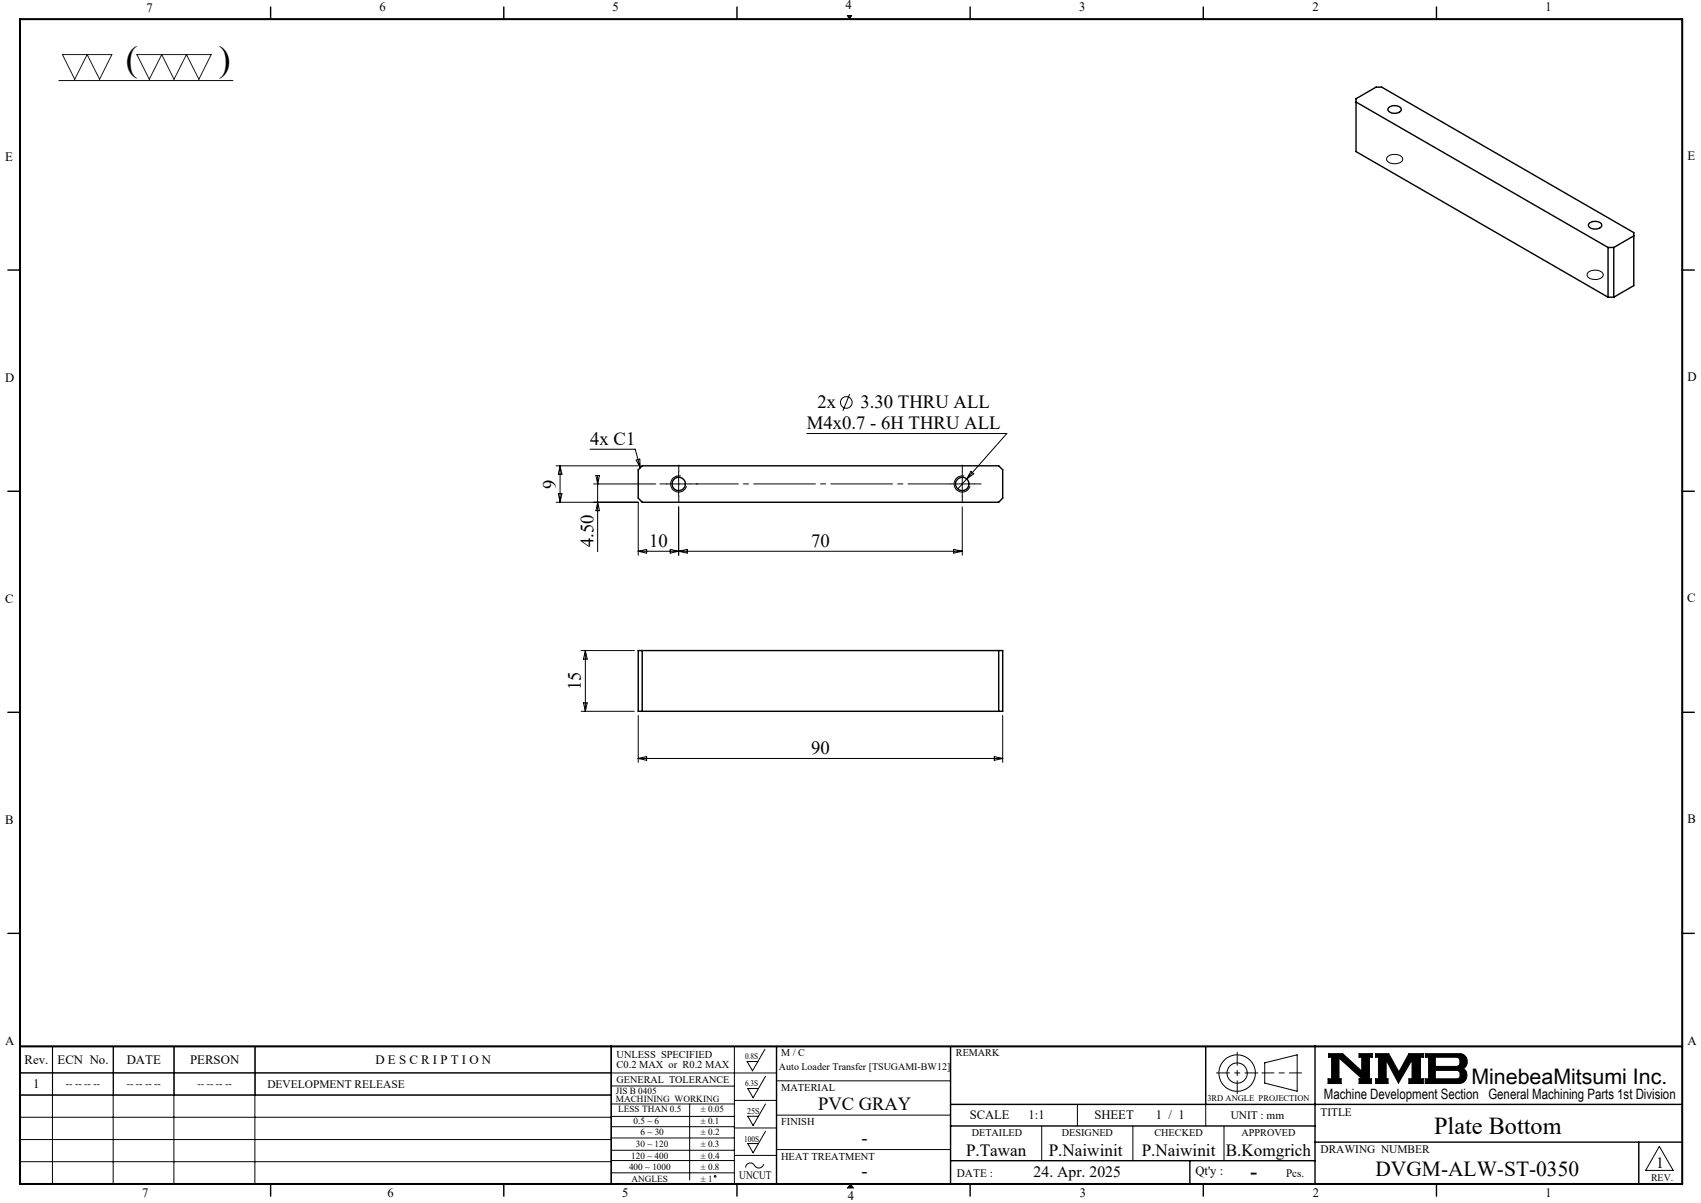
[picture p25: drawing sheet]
<svg xmlns="http://www.w3.org/2000/svg" width="420mm" height="297mm" viewBox="0 0 420 297" stroke-linecap="round" stroke-linejoin="round" font-family="sans-serif">
<defs><g id="words">
<g font-size="8.8">
<text x="31.1" y="17.4">(</text>
<text x="54" y="17.6">)</text>
</g>
<text font-size="6" x="354.1" y="280">Plate Bottom</text>
<g font-size="5.3">
<text x="363.3" y="267.7">MinebeaMitsumi Inc.</text>
<text x="339.6" y="290.4">DVGM-ALW-ST-0350</text>
</g>
<text font-size="4.9" x="308.8" y="290.9">-</text>
<g font-size="4.6">
<text x="201.9" y="100.8">2x</text>
<text x="212.5" y="100.8">3.30 THRU ALL</text>
<text x="199.2" y="105.9">M4x0.7 - 6H THRU ALL</text>
<text x="145.7" y="109.8">4x C1</text>
<text x="137.2" y="120.6" transform="rotate(-90 137.2 120.6)">9</text>
<text x="146.5" y="135" transform="rotate(-90 146.5 135)">4.50</text>
<text x="160.3" y="135">10</text>
<text x="200.3" y="135">70</text>
<text x="143.4" y="170.4" transform="rotate(-90 143.4 170.4)">15</text>
<text x="200.3" y="186.1">90</text>
<text x="202" y="274.1">PVC GRAY</text>
<text x="212.7" y="282.4">-</text>
<text x="212.8" y="290.6">-</text>
</g>
<g font-size="4.2">
<text x="238.5" y="285.5">P.Tawan</text>
<text x="258.9" y="285.5">P.Naiwinit</text>
<text x="281.9" y="285.5">P.Naiwinit</text>
<text x="302.7" y="285.5">B.Komgrich</text>
</g>
<g font-size="3.9">
<text x="255.2" y="290.6">24. Apr. 2025</text>
<text x="408.9" y="288.2">1</text>
</g>
<text font-size="3.5" x="326.9" y="271.4">Machine Development Section General Machining Parts 1st Division</text>
<g font-size="3.2">
<text x="36.1" y="2.9">7</text>
<text x="93.7" y="2.8">6</text>
<text x="151.3" y="2.8">5</text>
<text x="208.8" y="2.2">4</text>
<text x="266.5" y="2.8">3</text>
<text x="324.1" y="2.8">2</text>
<text x="381.6" y="2.8">1</text>
<text x="1.3" y="39.8">E</text>
<text x="416.6" y="39.5">E</text>
<text x="1.3" y="94.3">D</text>
<text x="416.6" y="94.1">D</text>
<text x="1.3" y="148.9">C</text>
<text x="416.6" y="148.7">C</text>
<text x="1.3" y="203.6">B</text>
<text x="416.6" y="203.3">B</text>
<text x="416.6" y="258">A</text>
<text x="1.3" y="258.1">A</text>
<text x="6.1" y="262.7">Rev.</text>
<text x="14.2" y="262.7">ECN No.</text>
<text x="31.3" y="262.7">DATE</text>
<text x="46.9" y="262.7">PERSON</text>
<text x="92.7" y="262.7">D E S C R I P T I O N</text>
<text x="8.2" y="268.7">1</text>
<text x="239.4" y="276.2">SCALE</text>
<text x="254" y="276.2">1:1</text>
<text x="270.2" y="276.2">SHEET</text>
<text x="285.4" y="276.2">1 / 1</text>
<text x="295.2" y="290.1">Qt'y :</text>
<text x="35.1" y="295.5">7</text>
<text x="95.7" y="295.6">6</text>
<text x="153.6" y="295.6">5</text>
<text x="209.3" y="296.3">4</text>
<text x="266.6" y="295.6">3</text>
<text x="324.2" y="295.6">2</text>
<text x="381.6" y="295.6">1</text>
</g>
<g font-size="2.8">
<text x="66" y="268.6">DEVELOPMENT RELEASE</text>
<text x="326" y="275.4">TITLE</text>
<text x="303.9" y="276.2">UNIT : mm</text>
<text x="326" y="284.7">DRAWING NUMBER</text>
<text x="182.5" y="291.2">UNCUT</text>
<text x="236.3" y="290.7">DATE :</text>
<text x="317.6" y="290.6">Pcs.</text>
</g>
<g font-size="2.6">
<text x="152.2" y="261.3">UNLESS SPECIFIED</text>
<text x="152.2" y="263.7">C0.2 MAX or R0.2 MAX</text>
<text x="192.9" y="269.4">MATERIAL</text>
<text x="192.9" y="277.7">FINISH</text>
<text x="192.9" y="286.3">HEAT TREATMENT</text>
</g>
<g font-size="2.5">
<text x="192.9" y="260.7">M / C</text>
<text x="236" y="260.7">REMARK</text>
<text x="16.3" y="268.5">-- -- -- --</text>
<text x="31.3" y="268.5">-- -- -- --</text>
<text x="48.8" y="268.5">-- -- -- --</text>
<text x="152.3" y="267.3">GENERAL TOLERANCE</text>
<text x="192.3" y="264.2">Auto Loader Transfer [TSUGAMI-BW12]</text>
<text x="239.9" y="280.5">DETAILED</text>
<text x="262.2" y="280.5">DESIGNED</text>
<text x="285.1" y="280.5">CHECKED</text>
<text x="306.6" y="280.5">APPROVED</text>
<text x="407.7" y="291.5">REV.</text>
</g>
<g font-size="2.3">
<text x="152.1" y="270">JIS B 0405</text>
<text x="152.1" y="272.1">MACHINING WORKING</text>
<text x="152.7" y="274.6">LESS THAN 0.5</text>
<text x="173" y="274.6">± 0.05</text>
<text x="156.4" y="277.4">0.5 ~ 6</text>
<text x="158.1" y="280.3">6 ~ 30</text>
<text x="173" y="277.4">± 0.1</text>
<text x="173" y="280.3">± 0.2</text>
<text x="155.9" y="286">120 ~ 400</text>
<text x="157" y="283.2">30 ~ 120</text>
<text x="173" y="283.2">± 0.3</text>
<text x="173" y="286">± 0.4</text>
<text x="155.3" y="288.9">400 ~ 1000</text>
<text x="155.9" y="291.7">ANGLES</text>
<text x="173" y="288.9">± 0.8</text>
<text x="173" y="291.7">± 1</text>
</g>
<g font-size="2.1">
<text x="184" y="261.5">0.8S</text>
<text x="184" y="268.1">6.3S</text>
<text x="184.5" y="275">25S</text>
<text x="298.1" y="271.8">3RD ANGLE PROJECTION</text>
<text x="183.7" y="281.9">100S</text>
</g>
</g></defs>
<g fill="none" stroke="#000" stroke-width=".25">
<path d="M14.5 19.9h43M209.2 3.8h1.1l-.6 .9zM342.7 38.6a2.62 2.62 0 0 1 3.6 .5 1.75 1.75 0 0 1-2.4 1.3 1.18 1.18 0 0 1-1.4-1.6zM392.2 67.2a2.68 2.68 0 0 1 3.7 .5 1.91 1.91 0 0 1-2.7 1.2 1.06 1.06 0 0 1-1.1-.5 1.06 1.06 0 0 1 .1-1.2zM209.8 97.3l-1.7 4.1M137.3 115h20.3M138.3 115v9M138.3 115l.4 2.1h-.8zM145.7 110.9h11.1l1.3 4.6M146.6 119.5h15.3M147.1 117.4h.9l-.4 2.1zM147.6 117.4v18.8"/>
<path d="M157.1 113.6l.9-.3 .1 2.2zM164.6 119.5h6M167.6 116.5v6M168.1 117.5a2 2 0 0 0-2.5 1.5 2 2 0 0 0 1.5 2.4 2 2 0 0 0 2.4-1.4M199.2 107h49.4l-12.1 13.7M234.6 119.5h6M237.6 116.5v6M238.1 117.5a2 2 0 0 0-2.5 1.5 2 2 0 0 0 1.4 2.4 2 2 0 0 0 2.5-1.4M239.7 116.4l.7 .6-1.7 1.2zM137.3 124h20.3v13.1M137.9 121.9h.8l-.4 2.1zM147.6 124l.4 2.1h-.9z"/>
<path d="M157.6 136.1h80M157.6 136.1l2.1-.5v1zM165.5 135.6l2.1 .5-2.1 .5zM167.6 125.1v12M167.6 136.1l2.1-.5v1zM235.5 135.6l2.1 .5-2.1 .5zM237.6 125.1v12M143.5 160.6h13.1M143.5 175.6h13.1M144.1 173.5h.9l-.5 2.1zM144.5 160.6v15M144.5 160.6l.5 2.1h-.9z"/>
<path d="M157.6 176.6v11.6M247.6 176.6v11.6M157.6 187.3l2.1-.5v.9zM157.6 187.3h90M245.5 186.8l2.1 .5-2.1 .4zM13 258.3l-.1 34M27.9 258.3v34M28 258.3v12M42.9 258.3v34M43 258.3v12M62.9 258.3v34M63 258.3v12"/>
<path d="M181.3 258.3v34M188.9 259l-3.1 5.4-1.3-2.3h2.6M4.9 264.9h186.8M4.9 270.4h146M4.9 275.8h146M150.9 278.2h30.4M150.9 275.6h30.4M150.9 272.6h30.4M150.9 268.1h30.4M151 270.3h-146v-12h146l-.1 34M170.3 272.6v18.7M181.3 271.7h10.4"/>
<path d="M181.3 278.5h10.4M189 272.6l-3.1 5.3-1.3-2.3h2.7M189 279.3l-3.1 5.3-1.3-2.3h2.7M189 265.7l-3.1 5.3-1.3-2.3h2.7M191.7 266.8h43M191.7 275.3h43M257.2 278v8.6M266 272.7v5.3M279.7 278v8.6M297.7 272.7v5.3M302.2 278v8.6M312.3 262.4l8-2v9l-8-2z"/>
<path d="M328 260.1h3.5l4.7 4.3v-3.4h-.6v-.9h3.2v.9h-.7v5.3h.5v1.2h-3v-1.2h.7l-5.7-5.1v5.1h.6v1.2h-3.3v-1.2h.9v-5.3h-.8zM339.7 260.1h3.2l2.5 4.6 2.5-4.6h3.5v.9h-.7v5.3h.7v1.2h-3.5v-1.2h.8v-4.6l-3.4 5.7-3-5.7v4.6h.4v1.2h-3v-1.2h.7v-5.3h-.7zM351.9 260.1h8.4a1.97 1.97 0 0 1 1.9 1.5 1.97 1.97 0 0 1-.9 2.2 2.03 2.03 0 0 1 .8 2.2 2.03 2.03 0 0 1-1.8 1.5h-8.4v-1.2h.8v-5.3h-.8zM354.4 261h5.4l.6 .5 .1 1a.84 .84 0 0 1-.8 .8h-5.3zM354.4 264.3h5.4l.6 .4 .1 1a.79 .79 0 0 1-.8 .6h-5.3zM4.9 281.3h146M4.9 286.8h146M150.9 280.9h30.4M150.9 286.5h30.4M150.9 284h30.4M150.9 289.6h30.4M181.3 285.3h10.4"/>
<path d="M188.6 287.4a1.29 1.29 0 0 1-1.2 1 1.29 1.29 0 0 1-1.3-.9 1.14 1.14 0 0 0-1.3-.3 1.14 1.14 0 0 0-.7 1.1M191.7 283.8h43M210 292.3l.7 1M409.7 283l3.4 6h-6.8z"/>
<circle cx="209" cy="99.4" r="1.43"/>
<circle cx="305.5" cy="264.9" r="2.51"/>
<circle cx="305.5" cy="264.9" r="4.5"/>
<circle cx="176.6" cy="290.4" r=".2"/>
</g>
<path d="M311.6 264.9h9.7" fill="none" stroke="#000" stroke-width=".25" stroke-dasharray="15.2 1.3 1.3 1.3" stroke-dashoffset="12.3"/>
<path d="M305.5 259.8v10.2M300.4 264.9h10.2" fill="none" stroke="#000" stroke-width=".25" stroke-dasharray="15.2 1.3 1.3 1.3" stroke-dashoffset="12"/>
<g fill="none" stroke="#000" stroke-width=".35">
<path d="M66.8 1.7v3M124.4 1.7v3M182 1.7v3M239.5 1.7v3M297.1 1.7v3M354.7 1.7v3M334.8 25.2l62.3 35.9M343 26.5a2.24 2.24 0 0 1 3 .3 1.45 1.45 0 0 1-2 1.2 1.03 1.03 0 0 1-1.2-1.3zM392.5 55.1a2.24 2.24 0 0 1 3 .3 1.23 1.23 0 0 1-1.7 1.1 1.33 1.33 0 0 1-1.6-1.1zM403.4 58.2l-4.9 2.9M1.9 66.7h3M397.1 61.1v12.3"/>
<path d="M397.1 61.1h1.4M397.1 73.4h1.4M397.1 73.4l-62.3-36v-13l5-2.9h1.4l62.2 35.9v13.1l-4.9 2.9M398.5 61.1v12.3M415.4 66.7h3M157.6 116l1-1h88l1 1v7l-1 1h-88l-1-1zM1.9 121.3h3M415.4 121.3h3M1.9 175.9h3M157.6 160.6h90v15h-90zM158.6 160.6v15M246.6 160.6v15"/>
<path d="M415.4 175.9h3M1.9 230.4h3M415.4 230.4h3M150.9 258.3v34M191.7 258.3v34M234.7 258.3v34M297.7 258.3v14.4M324.7 258.3v34M234.7 272.7h180.7M234.7 278h90M66.8 292.3v3M124.4 292.3v3"/>
<path d="M182 292.3v3M234.7 286.6h90M239.5 292.3v3M293.8 286.6v5.7M297.1 292.3v3M324.7 282h90.7M354.7 292.3v3M404.6 282v10.3"/>
<circle cx="167.6" cy="119.5" r="1.65"/>
<circle cx="237.6" cy="119.5" r="1.64"/>
</g>
<path d="M4.9 4.7h410.5v287.6h-410.5zM4.9 258.3h410.5" fill="none" stroke="#000" stroke-width=".5"/>
<path d="M210 292.3l-.7 1h1.4" fill="none" stroke="#00f" stroke-width=".25"/>
<g fill="#000">
<path d="M210 292.3l.7 1h-1.4z"/>
<path d="M209.2 3.8l.5 .9 .6-.9zM328 260.1v.9h.8v5.3h-.9v1.2h3.3v-1.2h-.6v-5.1l5.7 5.1h-.7v1.2h3v-1.2h-.5v-5.3h.7v-.9h-3.2v.9h.6v3.4l-4.7-4.3zM351.9 260.1v.9h.8v5.3h-.8v1.2h8.6l.7-.2 .6-.5 .4-.8v-.8l-.3-.8-.6-.6 .8-.8 .2-1.3-.5-.9-.5-.5-.6-.2zM354.4 264.3h5.4l.6 .4 .1 1-.6 .6h-5.5zM354.4 261l5.5 .1 .5 .5v1.1l-.3 .5-.3 .1h-5.4zM339.7 260.1v.9h.7v5.3h-.7v1.2h3v-1.2h-.4v-4.6l3 5.7 3.4-5.7v4.6h-.8v1.2h3.5v-1.2h-.7v-5.3h.7v-.9h-3.5l-2.5 4.6-2.5-4.6z" fill-rule="evenodd"/>
</g>
<path d="M15.4 13.5h12.2l-3 6.1-3.1-6.1-3 6.1zM33.8 13.5h18.3l-3 6.1-3.1-6.1-3 6.1-3.1-6.1-3 6.1z" fill="none" stroke="#191924" stroke-width=".25"/>
<path d="M164.6 119.5h-1.6M167.6 116.5v-1.7M170.6 119.5h1.7M237.6 116.5v-1.7M240.6 119.5h1.7M167.6 122.5v1.6M237.6 122.5v1.6" fill="none" stroke="#000" stroke-width=".25" stroke-dasharray="15.2 1.3 1.3 1.3"/>
<path d="M234.6 119.5h-62.7" fill="none" stroke="#000" stroke-width=".25" stroke-dasharray="15.2 1.3 1.3 1.3" stroke-dashoffset="4.8"/>
<use href="#words"/>
</svg>
